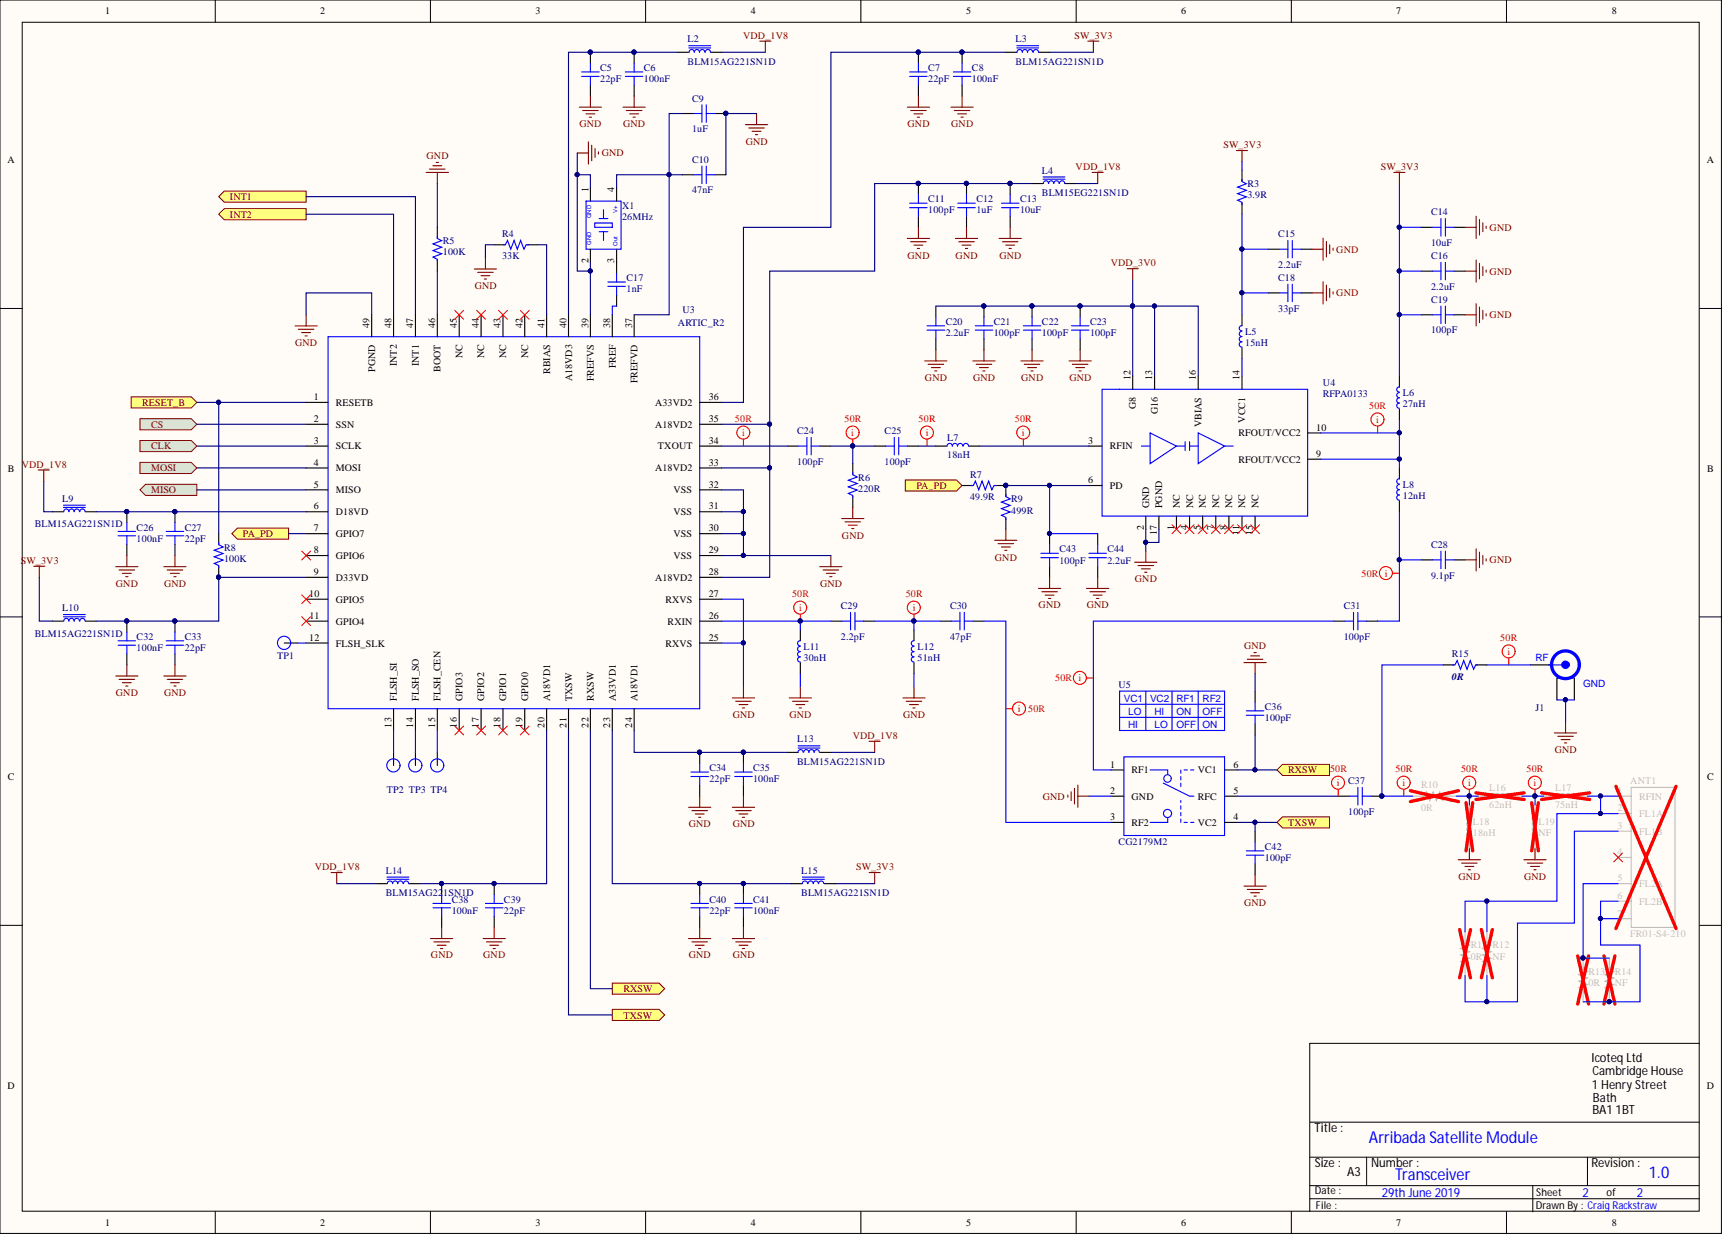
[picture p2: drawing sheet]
<svg xmlns="http://www.w3.org/2000/svg" width="393mm" height="282mm" viewBox="0 0 393 282" stroke-linecap="round" stroke-linejoin="round" font-family="sans-serif">
<defs><g id="words">
<g font-size="3.7" fill="#00f">
<text x="312.5" y="260.9">Arribada Satellite Module</text>
<text x="318.5" y="269.4">Transceiver</text>
<text x="376.4" y="268.9">1.0</text>
</g>
<g font-size="2.9">
<text x="363.3" y="242.4">Icoteq Ltd</text>
<text x="363.6" y="245.4">Cambridge House</text>
<text x="363.4" y="248.4">1 HenryStreet</text>
<text x="363.6" y="251.4">Bath</text>
<text x="363.6" y="254.4">BA1 1BT</text>
<text x="300.1" y="258.4">Title :</text>
<text x="300.2" y="266.4">Size :</text>
<text x="307.5" y="268.4">A3</text>
<text x="313" y="266.4">Number :</text>
<text x="363.3" y="266.4">Revision :</text>
</g>
<g font-size="2.9" fill="#00f">
<text x="315.5" y="273.1">29th June 2019</text>
<text x="361.3" y="273.1">2</text>
<text x="373.7" y="273.1">2</text>
</g>
<g font-size="2.5">
<text x="300.2" y="272.5">Date :</text>
<text x="350.7" y="273">Sheet</text>
<text x="366.8" y="273">of</text>
<text x="300.4" y="276">File :</text>
<text x="350.6" y="276">Drawn By: Craig Rackstraw</text>
</g>
<g font-size="2.3">
<text x="24" y="3.3">1</text>
<text x="73.1" y="3.3">2</text>
<text x="122.2" y="3.3">3</text>
<text x="171.4" y="3.3">4</text>
<text x="220.5" y="3.3">5</text>
<text x="269.6" y="3.3">6</text>
<text x="318.8" y="3.3">7</text>
<text x="368" y="3.3">8</text>
<text x="1.7" y="37.2">A</text>
<text x="389.7" y="37.2">A</text>
<text x="134.3" y="43.9" transform="rotate(-90 134.3 43.9)">1</text>
<text x="140.2" y="43.9" transform="rotate(-90 140.2 43.9)">4</text>
<text x="134.3" y="60" transform="rotate(-90 134.3 60)">2</text>
<text x="140.2" y="60" transform="rotate(-90 140.2 60)">3</text>
<text x="84.4" y="74.8" transform="rotate(-90 84.4 74.8)">49</text>
<text x="89.3" y="74.8" transform="rotate(-90 89.3 74.8)">48</text>
<text x="94.3" y="74.8" transform="rotate(-90 94.3 74.8)">47</text>
<text x="99.3" y="74.8" transform="rotate(-90 99.3 74.8)">46</text>
<text x="104.3" y="74.8" transform="rotate(-90 104.3 74.8)">45</text>
<text x="109.3" y="74.8" transform="rotate(-90 109.3 74.8)">44</text>
<text x="114.3" y="74.8" transform="rotate(-90 114.3 74.8)">43</text>
<text x="119.3" y="74.8" transform="rotate(-90 119.3 74.8)">42</text>
<text x="124.3" y="74.8" transform="rotate(-90 124.3 74.8)">41</text>
<text x="129.3" y="74.8" transform="rotate(-90 129.3 74.8)">40</text>
<text x="134.3" y="74.8" transform="rotate(-90 134.3 74.8)">39</text>
<text x="139.3" y="74.8" transform="rotate(-90 139.3 74.8)">38</text>
<text x="144.3" y="74.8" transform="rotate(-90 144.3 74.8)">37</text>
<text x="90.6" y="83.6" transform="rotate(-90 90.6 83.6)">INT2</text>
<text x="95.6" y="83.6" transform="rotate(-90 95.6 83.6)">INT1</text>
<text x="105.6" y="81.8" transform="rotate(-90 105.6 81.8)">NC</text>
<text x="110.6" y="81.8" transform="rotate(-90 110.6 81.8)">NC</text>
<text x="115.6" y="81.8" transform="rotate(-90 115.6 81.8)">NC</text>
<text x="120.5" y="81.8" transform="rotate(-90 120.5 81.8)">NC</text>
<text x="85.6" y="84.8" transform="rotate(-90 85.6 84.8)">PGND</text>
<text x="100.6" y="84.8" transform="rotate(-90 100.6 84.8)">BOOT</text>
<text x="125.6" y="85.4" transform="rotate(-90 125.6 85.4)">RBIAS</text>
<text x="130.6" y="87" transform="rotate(-90 130.6 87)">A18VD3</text>
<text x="135.6" y="87" transform="rotate(-90 135.6 87)">FREFVS</text>
<text x="140.6" y="84.1" transform="rotate(-90 140.6 84.1)">FREF</text>
<text x="145.6" y="87.4" transform="rotate(-90 145.6 87.4)">FREFVD</text>
<text x="258.1" y="86.8" transform="rotate(-90 258.1 86.8)">12</text>
<text x="263.1" y="86.8" transform="rotate(-90 263.1 86.8)">13</text>
<text x="273" y="86.8" transform="rotate(-90 273 86.8)">16</text>
<text x="283" y="86.8" transform="rotate(-90 283 86.8)">14</text>
<text x="71.7" y="91.3">1</text>
<text x="76.7" y="92.6">RESETB</text>
<text x="149.5" y="92.6">A33VD2</text>
<text x="161.8" y="91.3">36</text>
<text x="259.3" y="93.4" transform="rotate(-90 259.3 93.4)">G8</text>
<text x="264.3" y="94.5" transform="rotate(-90 264.3 94.5)">G16</text>
<text x="71.7" y="96.3">2</text>
<text x="71.7" y="101.3">3</text>
<text x="76.7" y="97.6">SSN</text>
<text x="149.5" y="97.6">A18VD2</text>
<text x="161.8" y="101.3">34</text>
<text x="161.8" y="96.3">35</text>
<text x="248.4" y="101.3">3</text>
<text x="274.3" y="97.5" transform="rotate(-90 274.3 97.5)">VBIAS</text>
<text x="282.8" y="99.6">RFOUT/VCC2</text>
<text x="284.3" y="96.5" transform="rotate(-90 284.3 96.5)">VCC1</text>
<text x="300.5" y="98.4">10</text>
<text x="1.8" y="107.7">B</text>
<text x="71.7" y="106.3">4</text>
<text x="76.7" y="102.6">SCLK</text>
<text x="76.7" y="107.6">MOSI</text>
<text x="149.5" y="107.6">A18VD2</text>
<text x="150.2" y="102.6">TXOUT</text>
<text x="161.8" y="106.3">33</text>
<text x="253.3" y="102.6">RFIN</text>
<text x="282.8" y="105.6">RFOUT/VCC2</text>
<text x="300.5" y="104.4">9</text>
<text x="389.8" y="107.7">B</text>
<text x="71.7" y="111.3">5</text>
<text x="76.7" y="112.6">MISO</text>
<text x="153.8" y="112.6">VSS</text>
<text x="161.8" y="111.3">32</text>
<text x="248.4" y="110.3">6</text>
<text x="253.3" y="111.5">PD</text>
<text x="71.7" y="116.3">6</text>
<text x="76.7" y="117.5">D18VD</text>
<text x="153.8" y="117.5">VSS</text>
<text x="161.8" y="116.3">31</text>
<text x="262.4" y="116" transform="rotate(-90 262.4 116)">GND</text>
<text x="265.3" y="116" transform="rotate(-90 265.3 116)">PGND</text>
<text x="269.3" y="116" transform="rotate(-90 269.3 116)">NC</text>
<text x="272.4" y="116" transform="rotate(-90 272.4 116)">NC</text>
<text x="275.3" y="116" transform="rotate(-90 275.3 116)">NC</text>
<text x="278.4" y="116" transform="rotate(-90 278.4 116)">NC</text>
<text x="281.3" y="116" transform="rotate(-90 281.3 116)">NC</text>
<text x="284.3" y="116" transform="rotate(-90 284.3 116)">NC</text>
<text x="287.3" y="116" transform="rotate(-90 287.3 116)">NC</text>
<text x="71.7" y="121.3">7</text>
<text x="76.7" y="122.5">GPIO7</text>
<text x="153.8" y="122.5">VSS</text>
<text x="161.8" y="121.3">30</text>
<text x="261.1" y="121" transform="rotate(-90 261.1 121)">2</text>
<text x="264.1" y="122.1" transform="rotate(-90 264.1 122.1)">17</text>
<text x="268" y="121" transform="rotate(-90 268 121)">1</text>
<text x="271.1" y="121" transform="rotate(-90 271.1 121)">4</text>
<text x="274" y="121" transform="rotate(-90 274 121)">5</text>
<text x="277.1" y="121" transform="rotate(-90 277.1 121)">7</text>
<text x="280" y="121" transform="rotate(-90 280 121)">8</text>
<text x="283" y="122" transform="rotate(-90 283 122)">11</text>
<text x="286" y="122.1" transform="rotate(-90 286 122.1)">15</text>
<text x="71.7" y="126.3">8</text>
<text x="71.7" y="131.2">9</text>
<text x="76.7" y="127.5">GPIO6</text>
<text x="153.8" y="127.5">VSS</text>
<text x="161.8" y="131.2">28</text>
<text x="161.8" y="126.3">29</text>
<text x="70.6" y="136.3">10</text>
<text x="76.7" y="132.5">D33VD</text>
<text x="76.7" y="137.6">GPIO5</text>
<text x="149.5" y="132.5">A18VD2</text>
<text x="151.9" y="137.6">RXVS</text>
<text x="161.8" y="136.3">27</text>
<text x="70.7" y="141.3">11</text>
<text x="76.7" y="142.6">GPIO4</text>
<text x="152.4" y="142.6">RXIN</text>
<text x="161.8" y="141.3">26</text>
<text x="70.6" y="146.3">12</text>
<text x="76.7" y="147.6">FLSH_SLK</text>
<text x="151.9" y="147.6">RXVS</text>
<text x="161.8" y="146.3">25</text>
<text x="90.6" y="160" transform="rotate(-90 90.6 160)">FLSH_SI</text>
<text x="95.6" y="160" transform="rotate(-90 95.6 160)">FLSH_SO</text>
<text x="100.6" y="160" transform="rotate(-90 100.6 160)">FLSH_CEN</text>
<text x="105.6" y="160" transform="rotate(-90 105.6 160)">GPIO3</text>
<text x="110.6" y="160" transform="rotate(-90 110.6 160)">GPIO2</text>
<text x="115.6" y="160" transform="rotate(-90 115.6 160)">GPIO1</text>
<text x="120.5" y="160" transform="rotate(-90 120.5 160)">GPIO0</text>
<text x="125.6" y="160" transform="rotate(-90 125.6 160)">A18VD1</text>
<text x="130.6" y="160" transform="rotate(-90 130.6 160)">TXSW</text>
<text x="135.6" y="160" transform="rotate(-90 135.6 160)">RXSW</text>
<text x="140.6" y="160" transform="rotate(-90 140.6 160)">A33VD1</text>
<text x="145.6" y="160" transform="rotate(-90 145.6 160)">A18VD1</text>
<text x="89.3" y="166.1" transform="rotate(-90 89.3 166.1)">13</text>
<text x="94.3" y="166.1" transform="rotate(-90 94.3 166.1)">14</text>
<text x="99.3" y="166.1" transform="rotate(-90 99.3 166.1)">15</text>
<text x="104.3" y="166.1" transform="rotate(-90 104.3 166.1)">16</text>
<text x="109.3" y="166.1" transform="rotate(-90 109.3 166.1)">17</text>
<text x="114.3" y="166.1" transform="rotate(-90 114.3 166.1)">18</text>
<text x="119.3" y="166.1" transform="rotate(-90 119.3 166.1)">19</text>
<text x="124.3" y="166.1" transform="rotate(-90 124.3 166.1)">20</text>
<text x="129.3" y="166.1" transform="rotate(-90 129.3 166.1)">21</text>
<text x="134.3" y="166.1" transform="rotate(-90 134.3 166.1)">22</text>
<text x="139.3" y="166.1" transform="rotate(-90 139.3 166.1)">23</text>
<text x="144.3" y="166.1" transform="rotate(-90 144.3 166.1)">24</text>
<text x="1.8" y="178">C</text>
<text x="253.4" y="175.2">1</text>
<text x="258.3" y="176.5">RF1</text>
<text x="273.5" y="176.5">VC1</text>
<text x="281.6" y="175.2">6</text>
<text x="389.8" y="178">C</text>
<text x="253.4" y="181.2">2</text>
<text x="258.3" y="182.5">GND</text>
<text x="273.5" y="182.5">RFC</text>
<text x="281.6" y="181.2">5</text>
<text x="253.4" y="187.2">3</text>
<text x="258.3" y="188.5">RF2</text>
<text x="273.5" y="188.5">VC2</text>
<text x="281.6" y="187.2">4</text>
<text x="1.7" y="248.4">D</text>
<text x="389.7" y="248.4">D</text>
<text x="24" y="279.8">1</text>
<text x="73.1" y="279.8">2</text>
<text x="122.2" y="279.8">3</text>
<text x="171.4" y="279.8">4</text>
<text x="220.5" y="279.8">5</text>
<text x="269.6" y="279.8">6</text>
<text x="318.8" y="279.8">7</text>
<text x="368" y="279.8">8</text>
</g>
<g font-size="2.3" fill="#000080">
<text x="157" y="9.6">L2</text>
<text x="231.9" y="9.6">L3</text>
<text x="137" y="16.2">C5</text>
<text x="147" y="16.2">C6</text>
<text x="157" y="14.7">BLM15AG221SN1D</text>
<text x="211.9" y="16.2">C7</text>
<text x="221.9" y="16.2">C8</text>
<text x="231.9" y="14.7">BLM15AG221SN1D</text>
<text x="137" y="18.8">22pF</text>
<text x="147" y="18.8">100nF</text>
<text x="158" y="23.2">C9</text>
<text x="211.9" y="18.8">22pF</text>
<text x="221.9" y="18.8">100nF</text>
<text x="158" y="30.2">1uF</text>
<text x="158" y="37.1">C10</text>
<text x="237.9" y="39.7">L4</text>
<text x="142" y="47.7">X1</text>
<text x="158" y="44.1">47nF</text>
<text x="211.9" y="46.2">C11</text>
<text x="222.9" y="46.2">C12</text>
<text x="232.9" y="46.2">C13</text>
<text x="237.9" y="44.7">BLM15EG221SN1D</text>
<text x="284.8" y="45.2">3.9R</text>
<text x="284.8" y="42.7">R3</text>
<text x="142" y="50.2">26MHz</text>
<text x="211.9" y="48.7">100pF</text>
<text x="222.9" y="48.7">1uF</text>
<text x="232.9" y="48.7">10uF</text>
<text x="326.7" y="49.1">C14</text>
<text x="101.1" y="58.3">100K</text>
<text x="101.1" y="55.7">R5</text>
<text x="114.6" y="59.2">33K</text>
<text x="114.6" y="54.1">R4</text>
<text x="291.8" y="54.1">C15</text>
<text x="326.7" y="59.1">C16</text>
<text x="326.7" y="56.2">10uF</text>
<text x="143" y="64.2">C17</text>
<text x="291.8" y="61.1">2.2uF</text>
<text x="291.8" y="64.1">C18</text>
<text x="143" y="66.7">1nF</text>
<text x="155.8" y="71.4">U3</text>
<text x="291.8" y="71.1">33pF</text>
<text x="326.7" y="66.1">2.2uF</text>
<text x="326.7" y="69.1">C19</text>
<text x="154.8" y="74.3">ARTIC_R2</text>
<text x="215.9" y="76.7">2.2uF</text>
<text x="215.9" y="74.2">C20</text>
<text x="226.9" y="76.7">100pF</text>
<text x="226.9" y="74.2">C21</text>
<text x="237.9" y="76.7">100pF</text>
<text x="237.9" y="74.2">C22</text>
<text x="248.9" y="76.7">100pF</text>
<text x="248.9" y="74.2">C23</text>
<text x="284.3" y="76.4">L5</text>
<text x="326.7" y="76.1">100pF</text>
<text x="284.3" y="78.9">15nH</text>
<text x="302" y="88.1">U4</text>
<text x="302" y="90.7">RFPA0133</text>
<text x="320.3" y="92.9">27nH</text>
<text x="320.3" y="90.3">L6</text>
<text x="182" y="99.1">C24</text>
<text x="201.9" y="99.1">C25</text>
<text x="216.2" y="100.5">L7</text>
<text x="182" y="106.1">100pF</text>
<text x="201.9" y="106.1">100pF</text>
<text x="216.2" y="104.6">18nH</text>
<text x="195.9" y="112.2">220R</text>
<text x="195.9" y="109.7">R6</text>
<text x="221.5" y="109.1">R7</text>
<text x="320.3" y="113.8">12nH</text>
<text x="320.3" y="111.3">L8</text>
<text x="14.2" y="114.6">L9</text>
<text x="221.5" y="114.1">49.9R</text>
<text x="230.9" y="117.2">499R</text>
<text x="230.9" y="114.7">R9</text>
<text x="7.9" y="120.3">BLM15AG221SN1D</text>
<text x="31.2" y="123.6">100nF</text>
<text x="31.2" y="121.1">C26</text>
<text x="42.2" y="123.6">22pF</text>
<text x="42.2" y="121.1">C27</text>
<text x="51.1" y="125.7">R8</text>
<text x="326.7" y="125.1">C28</text>
<text x="51.1" y="128.2">100K</text>
<text x="241.8" y="128.6">100pF</text>
<text x="241.8" y="126.1">C43</text>
<text x="252.8" y="128.6">2.2uF</text>
<text x="252.8" y="126.1">C44</text>
<text x="326.7" y="132.1">9.1pF</text>
<text x="14.2" y="139.5">L10</text>
<text x="192" y="139">C29</text>
<text x="216.9" y="139">C30</text>
<text x="306.8" y="139">C31</text>
<text x="7.9" y="145.3">BLM15AG221SN1D</text>
<text x="31.2" y="148.6">100nF</text>
<text x="31.2" y="146">C32</text>
<text x="42.2" y="148.6">22pF</text>
<text x="42.2" y="146">C33</text>
<text x="183.4" y="148.2">L11</text>
<text x="192" y="146">2.2pF</text>
<text x="209.5" y="148.2">L12</text>
<text x="216.9" y="146">47pF</text>
<text x="306.8" y="146">100pF</text>
<text x="63.3" y="150.4">TP1</text>
<text x="183.4" y="150.8">30nH</text>
<text x="209.5" y="150.8">51nH</text>
<text x="331.4" y="155.1">0R</text>
<text x="331.4" y="150">R15</text>
<text x="255.4" y="157">U5</text>
<text x="288.8" y="164.6">100pF</text>
<text x="288.8" y="162">C36</text>
<text x="350.5" y="162.3">J1</text>
<text x="182" y="169.5">L13</text>
<text x="162" y="178.5">22pF</text>
<text x="162" y="176">C34</text>
<text x="171.9" y="178.5">100nF</text>
<text x="171.9" y="176">C35</text>
<text x="182" y="174.5">BLM15AG221SN1D</text>
<text x="307.8" y="178.9">C37</text>
<text x="88.3" y="180.9">TP2 TP3 TP4</text>
<text x="307.8" y="186">100pF</text>
<text x="255.4" y="193">CG2179M2</text>
<text x="288.8" y="196.5">100pF</text>
<text x="288.8" y="194">C42</text>
<text x="88.1" y="199.5">L14</text>
<text x="182.9" y="199.5">L15</text>
<text x="88.1" y="204.5">BLM15AG22</text>
<text x="101.2" y="204.5">1SN1D</text>
<text x="103.1" y="208.5">100nF</text>
<text x="103.1" y="206">C38</text>
<text x="115" y="208.5">22pF</text>
<text x="115" y="206">C39</text>
<text x="162" y="208.5">22pF</text>
<text x="162" y="206">C40</text>
<text x="171.9" y="208.5">100nF</text>
<text x="171.9" y="206">C41</text>
<text x="182.9" y="204.5">BLM15AG221SN1D</text>
</g>
<g font-size="2.3" fill="#800000">
<text x="169.7" y="8.9">VDD_1V8</text>
<text x="245.3" y="8.9">SW_3V3</text>
<text x="132.3" y="29">GND</text>
<text x="142.3" y="29">GND</text>
<text x="207.2" y="29">GND</text>
<text x="217.2" y="29">GND</text>
<text x="137.4" y="35.7">GND</text>
<text x="170.2" y="33.1">GND</text>
<text x="279.3" y="33.8">SW_3V3</text>
<text x="97.4" y="36.3">GND</text>
<text x="245.6" y="38.8">VDD_1V8</text>
<text x="315.2" y="38.8">SW_3V3</text>
<text x="52.5" y="45.7">INT1</text>
<text x="52.5" y="49.6">INT2</text>
<text x="340.1" y="52.7">GND</text>
<text x="207.2" y="59">GND</text>
<text x="218.2" y="59">GND</text>
<text x="228.1" y="59">GND</text>
<text x="305.1" y="57.7">GND</text>
<text x="108.4" y="66">GND</text>
<text x="253.6" y="60.8">VDD_3V0</text>
<text x="340.1" y="62.7">GND</text>
<text x="305.1" y="67.7">GND</text>
<text x="340.1" y="72.6">GND</text>
<text x="67.4" y="79">GND</text>
<text x="211.2" y="86.9">GND</text>
<text x="222.1" y="86.9">GND</text>
<text x="233.1" y="86.9">GND</text>
<text x="244.1" y="86.9">GND</text>
<text x="32.5" y="92.6">RESET_B</text>
<text x="34.5" y="97.6">CS</text>
<text x="5" y="106.8">VDD_1V8</text>
<text x="34.5" y="102.6">CLK</text>
<text x="34.5" y="107.6">MOSI</text>
<text x="34.5" y="112.6">MISO</text>
<text x="209.2" y="111.5">PA_PD</text>
<text x="55.5" y="122.5">PA_PD</text>
<text x="192.2" y="123">GND</text>
<text x="4.7" y="128.7">SW_3V3</text>
<text x="227.1" y="127.9">GND</text>
<text x="340.1" y="128.5">GND</text>
<text x="26.5" y="133.9">GND</text>
<text x="37.4" y="133.9">GND</text>
<text x="187.2" y="133.9">GND</text>
<text x="259.1" y="132.9">GND</text>
<text x="237.1" y="138.9">GND</text>
<text x="248.1" y="138.9">GND</text>
<text x="284" y="148.2">GND</text>
<text x="26.5" y="158.9">GND</text>
<text x="37.4" y="158.9">GND</text>
<text x="167.3" y="163.9">GND</text>
<text x="180.2" y="163.9">GND</text>
<text x="206.2" y="163.9">GND</text>
<text x="194.7" y="168.7">VDD_1V8</text>
<text x="354.9" y="171.8">GND</text>
<text x="294.1" y="176.5">RXSW</text>
<text x="238" y="182.5">GND</text>
<text x="157.2" y="188.8">GND</text>
<text x="167.3" y="188.8">GND</text>
<text x="294.1" y="188.5">TXSW</text>
<text x="71.9" y="198.6">VDD_1V8</text>
<text x="195.4" y="198.6">SW_3V3</text>
<text x="333" y="200.8">GND</text>
<text x="347.9" y="200.8">GND</text>
<text x="284" y="206.8">GND</text>
<text x="98.4" y="218.8">GND</text>
<text x="110.3" y="218.8">GND</text>
<text x="157.2" y="218.8">GND</text>
<text x="167.3" y="218.8">GND</text>
<text x="142.3" y="226.5">RXSW</text>
<text x="142.3" y="232.5">TXSW</text>
</g>
<g font-size="2.3" fill="#f00">
<text x="312.6" y="93.3">50R</text>
<text x="167.8" y="96.2">50R</text>
<text x="169.4" y="99.5">i</text>
<text x="192.8" y="96.2">50R</text>
<text x="194.3" y="99.5">i</text>
<text x="209.7" y="96.2">50R</text>
<text x="211.3" y="99.5">i</text>
<text x="231.7" y="96.2">50R</text>
<text x="233.3" y="99.5">i</text>
<text x="314.2" y="96.6">i</text>
<text x="310.8" y="131.6">50R i</text>
<text x="180.8" y="136.2">50R</text>
<text x="206.8" y="136.2">50R</text>
<text x="182.4" y="139.5">i</text>
<text x="208.4" y="139.5">i</text>
<text x="342.5" y="146.2">50R</text>
<text x="344.1" y="149.5">i</text>
<text x="240.9" y="155.5">50R i</text>
<text x="232.4" y="162.5">i</text>
<text x="234.7" y="162.4">50R</text>
<text x="303.6" y="176.1">50R</text>
<text x="305.2" y="179.4">i</text>
<text x="318.6" y="176.1">50R</text>
<text x="320.2" y="179.4">i</text>
<text x="333.6" y="176.1">50R</text>
<text x="335.2" y="179.4">i</text>
<text x="348.5" y="176.1">50R</text>
<text x="350.1" y="179.4">i</text>
</g>
<g font-size="2.3" fill="#00f">
<text x="350.5" y="150.8">RF</text>
<text x="256.5" y="160.2">VC1</text>
<text x="262.5" y="160.2">VC2</text>
<text x="268.6" y="160.2">RF1</text>
<text x="274.6" y="160.2">RF2</text>
<text x="361.4" y="156.8">GND</text>
<text x="257.6" y="163.3">LO</text>
<text x="257.6" y="166.3">HI</text>
<text x="263.6" y="166.3">LO</text>
<text x="263.6" y="163.3">HI</text>
<text x="268.6" y="163.3">ON</text>
<text x="268.6" y="166.3">OFF</text>
<text x="274.6" y="166.3">ON</text>
<text x="274.6" y="163.3">OFF</text>
</g>
<g font-size="2.3" fill="#bfbebc">
<text x="324.4" y="179.9">R10</text>
<text x="372.2" y="178.9">ANT1</text>
<text x="324.4" y="185">0R</text>
<text x="340" y="184.5">62nH</text>
<text x="340" y="180.5">L16</text>
<text x="355" y="184.5">75nH</text>
<text x="355" y="180.5">L17</text>
<text x="369.2" y="181.2">1</text>
<text x="369.2" y="185.2">2</text>
<text x="374.2" y="182.5">RFIN</text>
<text x="336.3" y="190.8">18nH</text>
<text x="336.3" y="188.2">L18</text>
<text x="351.2" y="190.8">NF</text>
<text x="351.2" y="188.2">L19</text>
<text x="369.2" y="189.3">3</text>
<text x="374.2" y="186.5">FL1A</text>
<text x="374.2" y="190.5">FL1B</text>
<text x="369.2" y="195.2">4</text>
<text x="369.2" y="201.2">5</text>
<text x="374.2" y="202.4">FL2A</text>
<text x="369.2" y="205.2">6</text>
<text x="369.2" y="209.2">7</text>
<text x="374.2" y="206.5">FL2B</text>
<text x="372.2" y="213.9">FR01-S4-210</text>
<text x="335.8" y="219">0R</text>
<text x="335.8" y="216.5">R11 R12</text>
<text x="340.7" y="219">NF</text>
<text x="362.6" y="225">0R</text>
<text x="362.6" y="222.5">R13</text>
<text x="368.6" y="225">NF</text>
<text x="368.6" y="222.5">R14</text>
</g>
<g font-size="1.4" fill="#00f">
<text x="135" y="49.8" transform="rotate(-90 135 49.8)">GND</text>
<text x="141" y="48.5" transform="rotate(-90 141 48.5)">V+</text>
<text x="135" y="55.8" transform="rotate(-90 135 55.8)">GND</text>
<text x="141" y="56.1" transform="rotate(-90 141 56.1)">Out</text>
</g>
</g></defs>
<g fill="#fffcf8" stroke="#000" stroke-width=".23">
<path d="M0 0h393v281.5h-393z"/>
<path d="M5.1 5.1h382.8v271.3h-382.8z"/>
</g>
<g fill="none" stroke="#000" stroke-width=".23">
<path d="M49.1 0v5.1M98.3 0v5.1M147.4 0v5.1M196.5 0v5.1M245.7 0v5.1M294.8 0v5.1M343.9 0v5.1M0 70.4h5.1M388 70.4h5.1M0 140.8h5.1M388 140.8h5.1M0 211.2h5.1"/>
<path d="M388 211.2h5.1M388 238.1h-89v17.9M388 256.1h-89v20.4M49.1 276.5v5.1M98.3 276.5v5.1M147.4 276.5v5.1M196.5 276.5v5.1M245.7 276.5v5.1M294.8 276.5v5.1M299 264.1h89M299 270.6h88.9M299 273.6h89"/>
<path d="M312 264.1v6.5M343.9 276.5v5.1M349.9 270.6v6M362.4 264.1v6.5"/>
</g>
<g fill="none" stroke="#00f" stroke-width=".25">
<path d="M74.9 76.8h84.8v85h-84.8zM251.6 88.8h46.9v29h-46.9zM262.6 98.8l6 3-6 4zM273.5 98.8l6.1 3-6.1 4zM260.6 101.8h2M268.6 101.8h2M270.6 100.8v2M271.6 100.8v2M271.6 101.8h1.9M279.6 101.8h1.9M255.6 157.7h24v9h-24zM261.6 157.7v9"/>
<path d="M267.6 157.7v9M273.5 157.7v9M255.6 160.7h24M255.6 163.7h24M256.6 172.7h23v18h-23zM262.6 175.7h4v1M265.6 178.7l6 3h1M266.6 186.7v1h-4"/>
<circle cx="266.5" cy="177.7" r=".86"/>
<circle cx="266.5" cy="185.7" r=".93"/>
</g>
<g fill="none" stroke="#000" stroke-width=".25">
<path d="M84.9 71.8v5M89.8 71.8v5M94.8 71.8v5M99.8 71.8v5M104.8 71.8v5M109.8 71.8v5M114.8 71.8v5M119.8 71.8v5M124.8 71.8v5M129.8 71.8v5M134.8 71.8v5M139.8 71.8v5"/>
<path d="M144.8 71.8v5M69.9 91.8h5M69.9 96.8h5M159.7 91.8h5M159.7 96.8h5M258.6 85.8v3M263.6 85.8v3M273.5 85.8v3M283.5 85.8v3M298.5 98.8h3M69.9 101.8h5M69.9 106.8h5"/>
<path d="M69.9 111.8h5M69.9 116.8h5M159.7 101.8h5M159.7 106.8h5M159.7 111.8h5M159.7 116.8h5M248.6 101.8h3M248.6 110.8h3M261.6 117.8v3M264.6 117.8v3M268.6 117.8v3M271.6 117.8v3"/>
<path d="M274.6 117.8v3M277.6 117.8v3M280.5 117.8v3M283.5 117.8v3M286.5 117.8v3M298.5 104.8h3M69.9 121.8h5M69.9 126.8h5M69.9 131.8h5M69.9 136.8h5M159.7 121.8h5M159.7 126.8h5"/>
<path d="M159.7 131.8h5M159.7 136.8h5M69.9 141.8h5M69.9 146.8h5M159.7 141.8h5M159.7 146.8h5M89.8 161.8v4.9M94.8 161.8v4.9M99.8 161.8v4.9M104.8 161.8v4.9M109.8 161.8v4.9M114.8 161.8v4.9"/>
<path d="M119.8 161.8v4.9M124.8 161.8v4.9M129.8 161.8v4.9M134.8 161.8v4.9M139.8 161.8v4.9M144.8 161.8v4.9M253.6 175.7h3M279.6 175.7h2.9M253.6 181.7h3M253.6 187.7h3M279.6 181.7h2.9M279.6 187.7h2.9"/>
</g>
<path d="M272.6 175.7h-3v4M272.6 187.7h-3v-5" fill="none" stroke="#00f" stroke-width=".25" stroke-dasharray=".8 .8"/>
<path d="M257.3 61.3h2.6M258.6 61.3v2.6" fill="none" stroke="#800000" stroke-width=".25"/>
<g fill="#d9ead3" stroke="#800000" stroke-width=".23">
<path d="M32 95.6h11.7l1.2 1.2-1.2 1.3h-11.7z" fill-rule="evenodd"/>
<path d="M32 100.5h11.7l1.2 1.3-1.2 1.3h-11.7z" fill-rule="evenodd"/>
<path d="M33.2 110.5h11.7v2.6h-11.7l-1.2-1.3z" fill-rule="evenodd"/>
<path d="M32 105.5h11.7l1.2 1.3-1.2 1.3h-11.7z" fill-rule="evenodd"/>
</g>
<g fill="#ffff80" stroke="#800000" stroke-width=".23">
<path d="M29.9 90.6h13.8l1.2 1.2-1.2 1.3h-13.8z" fill-rule="evenodd"/>
<path d="M51.2 43.6h18.7v2.6h-18.7l-1.3-1.3z" fill-rule="evenodd"/>
<path d="M51.2 47.6h18.7v2.6h-18.7l-1.3-1.3z" fill-rule="evenodd"/>
</g>
<g fill="none" stroke="#800000" stroke-width=".25">
<path d="M173.5 9.4h2.5M174.7 9.4v2.5M248.3 9.4h2.6M249.6 9.4v2.5M97.3 39.4h5.1M98.1 38.6h3.5M98.8 37.8h2.1M99.6 37.1h.5M99.8 39.4v2.5M131.8 34.9h2.5M132.2 24.5h5.1M133 25.2h3.6"/>
<path d="M133.8 26h2M134.3 32.4v5.1M134.5 26.7h.5M134.8 21.9v2.6M135.1 33.1v3.6M135.8 33.9v2M136.6 34.7v.5M142.2 24.5h5.1M143 25.2h3.5M143.8 26h2M144.5 26.7h.5M144.8 21.9v2.6"/>
<path d="M170.2 28.4h5.1M170.9 29.2h3.6M171.7 30h2M172.5 30.7h.5M172.7 25.9v2.5M207.1 24.5h5.1M207.9 25.2h3.5M208.7 26h2M209.4 26.7h.5M209.7 21.9v2.6M217.1 24.5h5.1M217.9 25.2h3.5"/>
<path d="M218.6 26h2M219.4 26.7h.5M219.6 21.9v2.6M249.3 39.4h2.6M250.6 39.4v2.5M110.8 58.9v2.5M207.1 54.4h5.1M207.9 55.2h3.5M208.7 55.9h2M209.4 56.7h.5M209.7 51.9v2.5M218.1 54.4h5.1"/>
<path d="M218.9 55.2h3.5M219.6 55.9h2.1M220.4 56.7h.5M220.6 51.9v2.5M228.1 54.4h5M228.8 55.2h3.6M229.6 55.9h2M230.4 56.7h.5M230.6 51.9v2.5M67.4 74.4h5M68.1 75.1h3.6M68.9 75.9h2"/>
<path d="M69.6 76.7h.5M69.9 71.8v2.6M108.3 61.4h5.1M109 62.2h3.6M109.8 62.9h2M110.6 63.7h.5M8.7 107.3h2.6M10 107.3v2.5M7.7 129.2h2.5M9 129.2v2.6M26.4 129.3h5.1M27.2 130.1h3.5"/>
<path d="M27.9 130.9h2.1M28.7 131.6h.5M29 126.8v2.5M37.4 129.3h5.1M38.2 130.1h3.5M38.9 130.9h2.1M39.7 131.6h.5M39.9 126.8v2.5M187.1 129.3h5.1M187.9 130.1h3.6M188.7 130.9h2M189.4 131.6h.5"/>
<path d="M189.7 126.8v2.5M26.4 154.3h5.1M27.2 155.1h3.5M27.9 155.8h2.1M28.7 156.6h.5M29 151.8v2.5M37.4 154.3h5.1M38.2 155.1h3.5M38.9 155.8h2.1M39.7 156.6h.5M39.9 151.8v2.5M198.4 169.2h2.5"/>
<path d="M199.7 169.2v2.5M75.6 199.1h2.5M76.9 199.1v2.6M157.2 184.3h5.1M158 185h3.5M158.7 185.8h2M159.5 186.5h.5M159.7 181.7v2.6M167.2 184.3h5.1M168 185h3.5M168.7 185.8h2M169.5 186.5h.5"/>
<path d="M169.7 181.7v2.6M198.4 199.1h2.5M199.7 199.1v2.6M98.3 214.2h5.1M99.1 215h3.5M99.8 215.7h2M100.6 216.5h.5M100.8 211.7v2.5M110.3 214.2h5.1M111 215h3.6M111.8 215.7h2M112.6 216.5h.5"/>
<path d="M112.8 211.7v2.5M157.2 214.2h5.1M158 215h3.5M158.7 215.7h2M159.5 216.5h.5M159.7 211.7v2.5M167.2 214.2h5.1M168 215h3.5M168.7 215.7h2M169.5 216.5h.5M169.7 211.7v2.5"/>
</g>
<g fill="none" stroke="#000" stroke-width=".25">
<path d="M134.8 11.9v2.5M134.8 19.4v2.5M144.8 11.9v2.5M144.8 19.4v2.5M154.7 11.9h2.6M162.2 11.9h2.5M209.7 11.9v2.5M209.7 19.4v2.5M219.6 11.9v2.5M219.6 19.4v2.5M229.6 11.9h2.5M237.1 11.9h2.5"/>
<path d="M155.8 25.9h2.4M155.8 39.9h2.4M163.2 25.9h2.5M163.2 39.9h2.5M99.8 51.9v2.5M99.8 59.4v2.5M112.8 55.9h2.5M120.3 55.9h2.5M134.8 42.9v3M134.8 56.9v3M140.8 42.9v3M140.8 56.9v3"/>
<path d="M209.7 41.9v2.5M209.7 49.4v2.5M220.6 41.9v2.5M220.6 49.4v2.5M230.6 41.9v2.5M230.6 49.4v2.5M235.6 41.9h2.5M243.1 41.9h2.5M12 116.8h2.5M19.5 116.8h2.5M29 116.8v2.5M39.9 116.8v2.5"/>
<path d="M29 124.3v2.5M39.9 124.3v2.5M49.9 121.8v2.5M49.9 129.3v2.5M12 141.8h2.5M19.5 141.8h2.5M29 141.8v2.5M29 149.2v2.6M39.9 141.8v2.5M39.9 149.2v2.6M159.7 171.7v2.5M159.7 179.2v2.5"/>
<path d="M169.7 171.7v2.5M169.7 179.2v2.5M179.7 171.7h2.5M187.2 171.7h2.5M85.9 201.7h2.5M93.3 201.7h2.6M100.8 201.7v2.5M100.8 209.2v2.5M112.8 201.7v2.5M112.8 209.2v2.5M159.7 201.7v2.5M159.7 209.2v2.5"/>
<path d="M169.7 201.7v2.5M169.7 209.2v2.5M180.7 201.7h2.5M188.2 201.7h2.5"/>
</g>
<g fill="#000080" stroke="#000080" stroke-width=".23">
<circle cx="49.9" cy="131.7" r=".47"/>
<circle cx="28.9" cy="116.8" r=".47"/>
<circle cx="28.9" cy="141.7" r=".47"/>
<circle cx="100.8" cy="201.6" r=".47"/>
<circle cx="169.7" cy="201.6" r=".47"/>
<circle cx="169.7" cy="171.7" r=".47"/>
<circle cx="219.6" cy="11.9" r=".47"/>
<circle cx="144.7" cy="11.9" r=".47"/>
<circle cx="134.7" cy="11.9" r=".47"/>
<circle cx="39.9" cy="116.8" r=".47"/>
<circle cx="39.9" cy="141.7" r=".47"/>
<circle cx="159.7" cy="201.6" r=".47"/>
<circle cx="159.7" cy="171.7" r=".47"/>
<circle cx="209.6" cy="11.9" r=".47"/>
<circle cx="209.6" cy="41.9" r=".47"/>
<circle cx="220.6" cy="41.9" r=".47"/>
<circle cx="230.6" cy="41.9" r=".47"/>
<circle cx="165.7" cy="25.9" r=".47"/>
</g>
<g fill="none" stroke="#00f" stroke-width=".25">
<path d="M132.8 17.4h4M132.8 16.4h4M134.8 14.4v2M134.8 17.4v2M142.8 17.4h4M142.8 16.4h4M144.8 14.4v2M144.8 17.4v2M157.3 10.9h4.9M157.3 10.4h4.9M160.9 11.9a.6 .6 0 0 0-.6-.6 .6 .6 0 0 0-.6 .6 .6 .6 0 0 0-.6-.6 .6 .6 0 0 0-.6 .6 .6 .6 0 0 0-.6-.6 .6 .6 0 0 0-.6 .6M162.2 11.9a.6 .6 0 0 0-.6-.6 .6 .6 0 0 0-.6 .6"/>
<path d="M207.7 17.4h3.9M207.7 16.4h3.9M209.7 14.4v2M209.7 17.4v2M217.7 17.4h3.9M217.7 16.4h3.9M219.6 14.4v2M219.6 17.4v2M232.1 10.9h5M232.1 10.4h5M233.4 11.9a.6 .6 0 0 0-.6-.6 .6 .6 0 0 0-.6 .6M235.8 11.9a.58 .58 0 0 0-.6-.6 .58 .58 0 0 0-.6 .6 .6 .6 0 0 0-.6-.6 .6 .6 0 0 0-.6 .6"/>
<path d="M237.1 11.9a.6 .6 0 0 0-.6-.6 .6 .6 0 0 0-.6 .6M158.2 25.9h2M158.2 39.9h2M160.2 23.9v4M160.2 37.9v4M161.2 23.9v4M161.2 37.9v4M161.2 25.9h2M161.2 39.9h2M99.8 53.9v.5l1 .5-2 .8 2 .7-2 .8 2 .7-2 .8 1 .5v.5M114.9 55.9h.5l.5-1 .7 2 .8-2 .7 2 .8-2 .7 2 .5-1h.5M133.8 45.9h8v11h-8z"/>
<path d="M135.8 50.9h4v1h-4zM136.8 49.9h2M136.8 52.9h2M137.8 47.9v2M137.8 52.9v2M207.7 47.4h3.9M207.7 46.4h3.9M209.7 44.4v2M209.7 47.4v2M218.6 47.4h4.1M218.6 46.4h4.1M220.6 44.4v2"/>
<path d="M220.6 47.4v2M228.6 47.4h4M228.6 46.4h4M230.6 44.4v2M230.6 47.4v2M238.1 40.9h5M238.1 40.4h5M241.8 41.9a.6 .6 0 0 0-.6-.6 .6 .6 0 0 0-.6 .6 .6 .6 0 0 0-.6-.6 .6 .6 0 0 0-.6 .6 .6 .6 0 0 0-.6-.6 .6 .6 0 0 0-.6 .6M243.1 41.9a.6 .6 0 0 0-.6-.6 .6 .6 0 0 0-.6 .6M14.5 115.8h5M14.5 115.3h5M15.7 116.8a.58 .58 0 0 0-.6-.6 .58 .58 0 0 0-.5 .6"/>
<path d="M16.9 116.8a.58 .58 0 0 0-.6-.6 .58 .58 0 0 0-.6 .6M18.1 116.8a.6 .6 0 0 0-.6-.6 .6 .6 0 0 0-.6 .6M19.4 116.8a.6 .6 0 0 0-.6-.6 .6 .6 0 0 0-.6 .6M29 119.3v2M39.9 119.3v2M27 122.3h3.9M27 121.3h3.9M29 122.3v2M37.9 122.3h4M37.9 121.3h4M39.9 122.3v2M49.9 123.8v.5l1 .5-2 .8 2 .7-2 .8 2 .7-2 .8 1 .5v.5"/>
<path d="M14.5 140.8h5M14.5 140.3h5M15.7 141.7a.58 .58 0 0 0-.6-.6 .58 .58 0 0 0-.5 .7M16.9 141.7a.58 .58 0 0 0-.6-.6 .58 .58 0 0 0-.6 .7M18.1 141.7a.6 .6 0 0 0-.6-.6 .6 .6 0 0 0-.6 .7M19.4 141.7a.6 .6 0 0 0-.6-.6 .6 .6 0 0 0-.6 .7M27 147.3h3.9M27 146.3h3.9M29 144.3v2M29 147.3v1.9M37.9 147.3h4M37.9 146.3h4"/>
<path d="M39.9 144.3v2M39.9 147.3v1.9M157.7 177.2h4M157.7 176.2h4M159.7 174.2v2M159.7 177.2v2M167.7 177.2h4M167.7 176.2h4M169.7 174.2v2M169.7 177.2v2M182.2 171.7a.58 .58 0 0 1 .6-.6 .58 .58 0 0 1 .5 .6M182.2 170.7h5"/>
<path d="M182.2 170.2h5M183.5 171.7a.6 .6 0 0 1 .6-.6 .6 .6 0 0 1 .6 .6M184.7 171.7a.6 .6 0 0 1 .6-.6 .6 .6 0 0 1 .6 .6M185.9 171.7a.58 .58 0 0 1 .6-.6 .58 .58 0 0 1 .5 .6M88.4 200.7h4.9M88.4 200.2h4.9M92 201.7a.6 .6 0 0 0-.6-.6 .6 .6 0 0 0-.6 .6 .6 .6 0 0 0-.6-.6 .6 .6 0 0 0-.6 .6 .6 .6 0 0 0-.6-.6 .6 .6 0 0 0-.6 .6M93.3 201.7a.58 .58 0 0 0-.6-.6 .58 .58 0 0 0-.6 .6M98.8 207.2h4M98.8 206.2h4M100.8 204.2v2M100.8 207.2v2"/>
<path d="M110.8 207.2h4M110.8 206.2h4M112.8 204.2v2M112.8 207.2v2M157.7 207.2h4M157.7 206.2h4M159.7 204.2v2M159.7 207.2v2M167.7 207.2h4M167.7 206.2h4M169.7 204.2v2M169.7 207.2v2"/>
<path d="M183.2 200.7h5M183.2 200.2h5M184.4 201.7a.6 .6 0 0 0-.6-.6 .6 .6 0 0 0-.6 .6M188.1 201.7a.61 .61 0 0 0-.6-.6 .61 .61 0 0 0-.7 .6 .58 .58 0 0 0-.5-.6 .58 .58 0 0 0-.6 .6 .61 .61 0 0 0-.6-.6 .61 .61 0 0 0-.6 .6"/>
</g>
<g fill="none" stroke="#f00" stroke-width=".23">
<path d="M103.8 70.8l2 2.1M105.8 70.8l-2 2.1M108.8 70.8l2 2.1M110.8 70.8l-2 2.1M113.8 70.8l2 2.1M115.8 70.8l-2 2.1M118.8 70.8l2 2.1M120.8 70.8l-2 2.1M68.9 125.8l2 2M68.9 135.8l2 2M70.9 125.8l-2 2M70.9 135.8l-2 2"/>
<path d="M68.9 140.7l2 2.1M70.9 140.7l-2 2.1M103.8 165.7l2 2M105.8 165.7l-2 2M108.8 165.7l2 2M110.8 165.7l-2 2M113.8 165.7l2 2M115.8 165.7l-2 2M118.8 165.7l2 2M120.8 165.7l-2 2"/>
</g>
<g fill="#ffff80" stroke="#800000" stroke-width=".23">
<path d="M139.8 230.4h10.7l1.2 1.2-1.2 1.3h-10.7z" fill-rule="evenodd"/>
<path d="M139.8 224.4h10.7l1.2 1.3-1.2 1.2h-10.7z" fill-rule="evenodd"/>
<path d="M292.8 186.4h10.7v2.6h-10.7l-1.3-1.3z" fill-rule="evenodd"/>
<path d="M292.8 174.5h10.7v2.5h-10.7l-1.3-1.3z" fill-rule="evenodd"/>
</g>
<g fill="none" stroke="#000" stroke-width=".25">
<path d="M213.6 69.9v2.5M213.6 77.4v2.4M224.6 69.9v2.5M224.6 77.4v2.4M235.6 69.9v2.5M235.6 77.4v2.4M246.6 69.9v2.5M246.6 77.4v2.4M179.7 101.8h2.5M187.2 101.8h2.5M194.7 105.8v2.5M194.7 113.3v2.5"/>
<path d="M199.7 101.8h2.5M207.2 101.8h2.5M213.6 101.8h2.6M219.6 110.8h2.5M221.1 101.8h2.5M227.1 110.8h2.5v2.5M229.6 118.3v2.5M286.5 157.7v2.6M286.5 165.2v2.5M286.5 189.7v2.5M286.5 197.2v2.5M305.5 181.7h2.5"/>
<path d="M313 181.7h2.5"/>
</g>
<g fill="none" stroke="#00f" stroke-width=".25">
<path d="M211.6 75.4h4.1M211.6 74.4h4.1M213.6 72.4v2M213.6 75.4v2M222.7 75.4h3.9M222.7 74.4h3.9M224.6 72.4v2M224.6 75.4v2M233.6 75.4h4M233.6 74.4h4M235.6 72.4v2M235.6 75.4v2"/>
<path d="M244.6 75.4h4M244.6 74.4h4M246.6 72.4v2M246.6 75.4v2M184.2 99.8v4M185.2 99.8v4M204.2 99.8v4M205.2 99.8v4M182.2 101.8h2M185.2 101.8h2M194.7 107.9v.5l1 .5-2 .7 2 .8-2 .7 2 .8-2 .7 1 .5v.5M202.2 101.8h2"/>
<path d="M205.2 101.8h2M217.4 101.8a.6 .6 0 0 0-.6-.6 .6 .6 0 0 0-.6 .6M218.6 101.8a.58 .58 0 0 0-.6-.6 .58 .58 0 0 0-.6 .6M219.8 101.8a.58 .58 0 0 0-.6-.6 .58 .58 0 0 0-.6 .6M221.1 101.8a.6 .6 0 0 0-.6-.6 .6 .6 0 0 0-.6 .6M221.7 110.8h.5l.5-1 .7 2 .8-2 .7 2 .8-2 .7 2 .5-1h.5M229.6 112.8v.6l1 .5-2 .7 2 .8-2 .7 2 .8-2 .7 1 .5v.5M284.5 163.2h4M284.5 162.2h4M286.5 160.3v1.9M286.5 163.2v2M310 179.7v4"/>
<path d="M311 179.7v4M284.5 195.2h4M284.5 194.2h4M286.5 192.2v2M286.5 195.2v2M308 181.7h2M311 181.7h2"/>
</g>
<g fill="none" stroke="#800000" stroke-width=".25">
<path d="M213.6 79.8v2.6M224.6 79.8v2.6M235.6 79.8v2.6M246.6 79.8v2.6M211.1 82.4h5.1M211.9 83.1h3.5M212.6 83.9h2.1M213.4 84.7h.5M222.1 82.4h5.1M222.9 83.1h3.5M223.6 83.9h2M224.4 84.7h.5"/>
<path d="M233.1 82.4h5M233.8 83.1h3.6M234.6 83.9h2M235.4 84.7h.5M244.1 82.4h5M244.8 83.1h3.6M245.6 83.9h2M246.3 84.7h.5M192.1 118.3h5.1M192.9 119.1h3.6M193.7 119.9h2M194.7 115.8v2.5"/>
<path d="M194.4 120.6h.5M227.1 123.3h5.1M227.8 124.1h3.6M228.6 124.8h2M229.4 125.6h.5M229.6 120.8v2.5M259 128.3h5.1M259.8 129.1h3.6M260.6 129.8h2M261.3 130.6h.5M261.6 125.8v2.5M284 151.2h5.1"/>
<path d="M284.8 150.5h3.5M285.5 149.7h2M286.3 148.9h.5M286.5 151.2v2.6M286.5 199.7v2.5M284 202.2h5.1M284.8 203h3.5M285.5 203.8h2M286.3 204.5h.5"/>
</g>
<g fill="#000080" stroke="#000080" stroke-width=".23">
<circle cx="246.6" cy="69.8" r=".47"/>
<circle cx="235.6" cy="69.8" r=".47"/>
<circle cx="224.6" cy="69.8" r=".47"/>
<circle cx="315.5" cy="181.7" r=".47"/>
<circle cx="229.6" cy="110.8" r=".47"/>
</g>
<g fill="none" stroke="#f00" stroke-width=".23">
<path d="M267.6 119.8l2 2M269.6 119.8l-2 2M270.6 119.8l2 2M272.6 119.8l-2 2M273.5 119.8l2.1 2M275.6 119.8l-2.1 2M276.5 119.8l2.1 2M278.6 119.8l-2.1 2M279.5 119.8l2.1 2M281.6 119.8l-2.1 2M282.5 119.8l2.1 2M284.6 119.8l-2.1 2"/>
<path d="M285.5 119.8l2 2M287.5 119.8l-2 2"/>
</g>
<g fill="#ffff80" stroke="#800000" stroke-width=".23">
<path d="M206.7 109.5h11.7l1.2 1.3-1.2 1.3h-11.7z" fill-rule="evenodd"/>
<path d="M54.2 120.5h11.7v2.6h-11.7l-1.3-1.3z" fill-rule="evenodd"/>
</g>
<g fill="none" stroke="#000" stroke-width=".25">
<path d="M283.5 38.9v2.5M140.8 59.9v2.5M283.5 46.4v2.5M289.5 56.9h2.5M297 56.9h2.5M324.5 51.9h2.5M332 51.9h2.5M140.8 67.4v2.5M283.5 71.8v2.6M283.5 79.4v2.4M289.5 66.9h2.5M297 66.9h2.5"/>
<path d="M324.5 61.9h2.5M324.5 71.8h2.5M332 61.9h2.5M332 71.8h2.5M319.5 85.8v2.5M319.5 93.3v2.5M319.5 106.8v2.5M319.5 114.3v2.5M239.6 121.8v2.5M239.6 129.3v2.5M250.6 121.8v2.5M250.6 129.3v2.5"/>
<path d="M324.5 127.8h2.5M332 127.8h2.5M64.9 146.8h3M182.7 143.8v2.5M182.7 151.3v2.5M189.7 141.8h2.5M197.2 141.8h2.5M208.7 143.8v2.5M208.7 151.3v2.5M214.7 141.8h2.4M222.1 141.8h2.5M304.5 141.8h2.5"/>
<path d="M312 141.8h2.5M329.5 151.8h2.5M336.9 151.8h2.6M349.4 151.8h5M355.4 154.8v4.9M359.4 154.8v4.9M89.8 171.7v3M94.8 171.7v3M99.8 171.7v3"/>
</g>
<g fill="none" stroke="#00f" stroke-width=".25">
<path d="M283.5 36.9v2M283.5 41v.4l1 .5-2 .8 2 .7-2 .8 2 .7-2 .8 1 .5v.5M283.5 48.9v8M289.5 56.9h-6v10M292 56.9h2M294 54.9v4M295 54.9v4M295 56.9h2M319.5 41.9v43.9M319.5 51.9h5M327 51.9h2M329 49.9v4"/>
<path d="M329 59.9v4M330 49.9v4M330 59.9v4M330 51.9h2M138.8 65.4h4M138.8 64.4h4M140.8 69.9h-1v1.9M140.8 62.4v2M140.8 65.4v2M283.5 74.3a.58 .58 0 0 0-.6 .6 .58 .58 0 0 0 .6 .6M283.5 75.6a.6 .6 0 0 0-.6 .6 .6 .6 0 0 0 .6 .6 .6 .6 0 0 0-.6 .6 .6 .6 0 0 0 .6 .6 .6 .6 0 0 0-.6 .6 .6 .6 0 0 0 .6 .6M289.5 66.9h-6v4.9"/>
<path d="M292 66.9h2M294 64.9v4M295 64.9v4M295 66.9h2M319.5 61.9h5M319.5 71.8h5M327 61.9h2M327 71.8h2M329 69.9v4M330 69.9v4M330 61.9h2M330 71.8h2"/>
<path d="M283.5 81.8v4M319.5 88.3a.58 .58 0 0 0-.6 .6 .58 .58 0 0 0 .6 .6M319.5 90.8a.6 .6 0 0 0-.6 .6 .6 .6 0 0 0 .6 .6 .6 .6 0 0 0-.6 .6 .6 .6 0 0 0 .6 .6M319.5 89.6a.58 .58 0 0 0-.6 .6 .58 .58 0 0 0 .6 .6M319.5 95.8v3h-18M319.5 98.8v6M239.6 110.8v11h11M301.5 104.8h18v2M319.5 109.3a.6 .6 0 0 0-.6 .6 .6 .6 0 0 0 .6 .6M319.5 111.8a.6 .6 0 0 0-.6 .6 .6 .6 0 0 0 .6 .6 .6 .6 0 0 0-.6 .6 .6 .6 0 0 0 .6 .6M319.5 110.6a.58 .58 0 0 0-.6 .6 .58 .58 0 0 0 .6 .6M319.5 116.8v11h5"/>
<path d="M164.7 136.8h5v20M194.2 139.8v4M195.2 139.8v4M219.2 139.8v4M220.1 139.8v4M237.6 127.3h4M237.6 126.3h4M239.6 124.3v2M239.6 127.3v2M248.6 127.3h4M248.6 126.3h4M250.6 124.3v2"/>
<path d="M250.6 127.3v2M309 139.8v4M310 139.8v4M319.5 127.8v14h-5M327 127.8h2M329 125.8v4M330 125.8v4M330 127.8h2M67.9 146.8h2M164.7 141.8h18M164.7 146.8h5M182.7 146.2a.6 .6 0 0 0-.6 .6 .6 .6 0 0 0 .6 .6"/>
<path d="M182.7 147.5a.61 .61 0 0 0-.6 .6 .61 .61 0 0 0 .6 .6 .58 .58 0 0 0-.6 .6 .58 .58 0 0 0 .6 .6 .6 .6 0 0 0-.6 .6 .6 .6 0 0 0 .6 .6M182.7 153.8v3M189.7 141.8h-7v2M192.2 141.8h2M195.2 141.8h2M199.7 141.8h15M208.7 146.2a.6 .6 0 0 0-.7 .6 .6 .6 0 0 0 .6 .6M208.7 147.5a.61 .61 0 0 0-.7 .6 .61 .61 0 0 0 .7 .6 .58 .58 0 0 0-.7 .6 .58 .58 0 0 0 .6 .6 .6 .6 0 0 0-.6 .6 .6 .6 0 0 0 .6 .6M208.7 141.8v2M208.7 153.8v3M217.1 141.8h2.1M220.1 141.8h2"/>
<path d="M224.6 141.8h5v45.9h24M304.5 141.8h-54.9v33.9h4M307 141.8h2M310 141.8h2M329.5 151.8h-14v29.9h7M331.7 151.8h.5l.5-1 .7 1.9 .8-1.9 .7 1.9 .8-1.9 .7 1.9 .5-.9h.5M339.5 151.8h9.9M353.4 151.8h4M355.4 159.7h4M355.4 154.8h4M357.4 159.7v5M89.8 166.7v5"/>
<path d="M94.8 166.7v5M99.8 166.7v5M248.6 181.7h5M332.5 181.7h5M335.4 181.7v2M347.4 181.7h5M350.4 181.7v2M362.4 181.7h7M365.4 181.7v4h4M365.4 185.7h-10v20h-20.9v7M369.4 189.7h-10v21h-13v17.9h-11.9v-5.9M339.5 205.7v7"/>
<path d="M365.4 209.7v6h9v12.9h-13M369.4 205.7h-4v4h4M369.4 201.7h-8v17h6M339.5 222.7v5.9"/>
<circle cx="64.9" cy="146.7" r="1.51"/>
<circle cx="89.8" cy="174.7" r="1.5"/>
<circle cx="94.8" cy="174.7" r="1.5"/>
<circle cx="99.8" cy="174.7" r="1.5"/>
</g>
<g fill="none" stroke="#800000" stroke-width=".25">
<path d="M282.3 34.4h2.5M283.5 34.4v2.5M318.2 39.4h2.5M319.5 39.4v2.5M299.5 56.9h2.5M302 54.3v5.1M302.8 55.1v3.6M303.6 55.9v2M304.3 56.6v.5M334.5 51.9h2.5M337 49.3v5.1M337 59.3v5.1"/>
<path d="M337.8 50.1v3.6M338.5 50.9v2M339.3 51.6v.5M299.5 66.9h2.5M302 64.3v5.1M302.8 65.1v3.5M303.6 65.8v2.1M304.3 66.6v.5M334.5 61.9h2.5M334.5 71.8h2.5M337 69.3v5.1M337.8 60.1v3.6"/>
<path d="M337.8 70.1v3.5M338.5 60.9v2M338.5 70.8v2.1M339.3 61.6v.5M339.3 71.6v.5M237.1 134.3h5.1M237.8 135.1h3.6M238.6 135.8h2M239.4 136.6h.5M239.6 131.8v2.5M248.1 134.3h5M248.8 135.1h3.6"/>
<path d="M249.6 135.8h2M250.3 136.6h.5M250.6 131.8v2.5M334.5 127.8h2.5M337 125.2v5.1M337.8 126v3.6M338.5 126.8v2M339.3 127.5v.5M167.2 159.3h5.1M169.7 156.8v2.5M180.2 159.3h5M182.7 156.8v2.5"/>
<path d="M206.1 159.3h5.1M208.7 156.8v2.5M168 160.1h3.5M168.7 160.8h2M169.5 161.6h.5M180.9 160.1h3.6M181.7 160.8h2M182.5 161.6h.5M206.9 160.1h3.5M207.6 160.8h2.1M208.4 161.6h.5M245.3 179.9v3.6"/>
<path d="M246.1 179.2v5.1M354.9 167.3h5M355.6 168h3.6M356.4 168.8h2M357.2 169.6h.5M357.4 164.7v2.6M243.8 181.5v.5M244.5 180.7v2M246.1 181.7h2.5M332.9 196.2h5.1M333.7 197h3.5M334.4 197.7h2.1"/>
<path d="M335.2 198.5h.5M335.4 193.7v2.5M347.9 196.2h5.1M348.7 197h3.5M349.4 197.7h2M350.2 198.5h.5M350.4 193.7v2.5"/>
</g>
<circle cx="357.4" cy="151.7" r=".32" fill="none" stroke="#00f" stroke-width="1.3"/>
<circle cx="357.4" cy="151.7" r="3.2" fill="none" stroke="#00f" stroke-width=".76"/>
<g fill="none" stroke="#f00" stroke-width=".25">
<path d="M314.5 97.3v1.5M169.7 100.3v1.5M194.7 100.3v1.5M211.6 100.3v1.5M233.6 100.3v1.5M317.9 130.8h1.6M182.7 140.2v1.6M208.7 140.2v1.6M248.1 154.8h1.5M344.4 150.2v1.6M229.6 161.8h1.5M305.5 180.2v1.5"/>
<path d="M320.5 180.2v1.5M335.4 180.2v1.5M350.4 180.2v1.5"/>
<circle cx="169.7" cy="98.7" r="1.48"/>
<circle cx="194.6" cy="98.7" r="1.48"/>
<circle cx="211.6" cy="98.7" r="1.48"/>
<circle cx="233.6" cy="98.7" r="1.48"/>
<circle cx="314.5" cy="95.7" r="1.48"/>
<circle cx="182.7" cy="138.7" r="1.48"/>
<circle cx="208.6" cy="138.7" r="1.48"/>
<circle cx="316.4" cy="130.8" r="1.48"/>
<circle cx="246.5" cy="154.7" r="1.48"/>
<circle cx="344.4" cy="148.7" r="1.48"/>
<circle cx="232.6" cy="161.7" r="1.48"/>
<circle cx="305.5" cy="178.6" r="1.48"/>
<circle cx="320.4" cy="178.6" r="1.48"/>
<circle cx="335.4" cy="178.6" r="1.48"/>
<circle cx="350.4" cy="178.6" r="1.48"/>
</g>
<g fill="#000080" stroke="#000080" stroke-width=".23">
<circle cx="194.6" cy="101.8" r=".47"/>
<circle cx="208.6" cy="141.7" r=".47"/>
<circle cx="182.7" cy="141.7" r=".47"/>
<circle cx="361.4" cy="218.6" r=".47"/>
<circle cx="367.4" cy="228.6" r=".47"/>
<circle cx="335.4" cy="181.7" r=".47"/>
<circle cx="350.4" cy="181.7" r=".47"/>
<circle cx="169.7" cy="126.8" r=".47"/>
<circle cx="169.7" cy="116.8" r=".47"/>
<circle cx="169.7" cy="121.8" r=".47"/>
<circle cx="112.8" cy="201.6" r=".47"/>
<circle cx="100.8" cy="201.6" r=".47"/>
<circle cx="159.7" cy="171.7" r=".47"/>
<circle cx="169.7" cy="171.7" r=".47"/>
<circle cx="159.7" cy="201.6" r=".47"/>
<circle cx="169.7" cy="201.6" r=".47"/>
<circle cx="28.9" cy="116.8" r=".47"/>
<circle cx="39.9" cy="116.8" r=".47"/>
<circle cx="28.9" cy="141.7" r=".47"/>
<circle cx="39.9" cy="141.7" r=".47"/>
<circle cx="49.9" cy="131.7" r=".47"/>
<circle cx="175.7" cy="96.8" r=".47"/>
<circle cx="175.7" cy="106.8" r=".47"/>
<circle cx="144.7" cy="11.9" r=".47"/>
<circle cx="134.7" cy="11.9" r=".47"/>
<circle cx="134.7" cy="61.8" r=".47"/>
<circle cx="152.7" cy="39.8" r=".47"/>
<circle cx="131.8" cy="39.8" r=".47"/>
<circle cx="165.7" cy="25.9" r=".47"/>
<circle cx="286.5" cy="175.7" r=".47"/>
<circle cx="286.5" cy="187.7" r=".47"/>
<circle cx="258.5" cy="69.8" r=".47"/>
<circle cx="246.6" cy="69.8" r=".47"/>
<circle cx="235.6" cy="69.8" r=".47"/>
<circle cx="224.6" cy="69.8" r=".47"/>
<circle cx="263.5" cy="69.8" r=".47"/>
<circle cx="261.5" cy="123.8" r=".47"/>
<circle cx="219.6" cy="11.9" r=".47"/>
<circle cx="209.6" cy="11.9" r=".47"/>
<circle cx="209.6" cy="41.9" r=".47"/>
<circle cx="220.6" cy="41.9" r=".47"/>
<circle cx="230.6" cy="41.9" r=".47"/>
<circle cx="229.6" cy="110.8" r=".47"/>
<circle cx="283.5" cy="66.8" r=".47"/>
<circle cx="283.5" cy="56.8" r=".47"/>
<circle cx="319.4" cy="98.8" r=".47"/>
<circle cx="319.4" cy="71.8" r=".47"/>
<circle cx="319.4" cy="61.8" r=".47"/>
<circle cx="319.4" cy="51.8" r=".47"/>
<circle cx="319.4" cy="104.8" r=".47"/>
<circle cx="319.4" cy="127.7" r=".47"/>
<circle cx="169.7" cy="146.7" r=".47"/>
<circle cx="357.4" cy="159.7" r=".47"/>
<circle cx="239.6" cy="110.8" r=".47"/>
<circle cx="239.6" cy="121.8" r=".47"/>
<circle cx="49.9" cy="91.8" r=".47"/>
<circle cx="315.5" cy="181.7" r=".47"/>
<circle cx="365.4" cy="181.7" r=".47"/>
<circle cx="365.4" cy="185.7" r=".47"/>
<circle cx="365.4" cy="209.6" r=".47"/>
<circle cx="339.4" cy="205.7" r=".47"/>
<circle cx="339.4" cy="228.6" r=".47"/>
</g>
<g fill="none" stroke="#bfbebc" stroke-width=".25">
<path d="M372.4 179.7h10v32h-10zM322.5 181.7h2.5M324.7 181.7h.5l.5-1 .7 2 .8-2 .7 2 .8-2 .7 2 .5-1h.5M330 181.7h2.5M335.4 186.2a.6 .6 0 0 0-.6 .6 .6 .6 0 0 0 .6 .6M335.4 188.7a.6 .6 0 0 0-.6 .6 .6 .6 0 0 0 .6 .6M335.4 187.5a.6 .6 0 0 0-.6 .6 .6 .6 0 0 0 .6 .6M335.4 189.9a.58 .58 0 0 0-.6 .6 .58 .58 0 0 0 .6 .6M335.4 183.7v2.5M335.4 191.2v2.5M337.5 181.7h2.5M341.2 181.7a.6 .6 0 0 0-.6-.6 .6 .6 0 0 0-.6 .6"/>
<path d="M342.4 181.7a.58 .58 0 0 0-.6-.6 .58 .58 0 0 0-.6 .6M343.6 181.7a.58 .58 0 0 0-.6-.6 .58 .58 0 0 0-.6 .6M344.9 181.7a.6 .6 0 0 0-.6-.6 .6 .6 0 0 0-.6 .6M344.9 181.7h2.5M350.4 186.2a.6 .6 0 0 0-.6 .6 .6 .6 0 0 0 .6 .6M350.4 187.5a.6 .6 0 0 0-.6 .6 .6 .6 0 0 0 .6 .6 .6 .6 0 0 0-.6 .6 .6 .6 0 0 0 .6 .6 .6 .6 0 0 0-.6 .6 .6 .6 0 0 0 .6 .6M350.4 183.7v2.5M350.4 191.2v2.5M352.4 181.7h2.5M356.2 181.7a.58 .58 0 0 0-.6-.6 .58 .58 0 0 0-.6 .6M357.4 181.7a.6 .6 0 0 0-.6-.6 .6 .6 0 0 0-.6 .6M358.6 181.7a.6 .6 0 0 0-.6-.6 .6 .6 0 0 0-.6 .6"/>
<path d="M359.9 181.7a.6 .6 0 0 0-.6-.6 .6 .6 0 0 0-.6 .6M359.9 181.7h2.5M369.4 181.7h3M369.4 185.7h3M369.4 189.7h3M369.4 195.7h3M334.5 214.7v.5l.9 .5-1.9 .8 1.9 .7-1.9 .8 1.9 .7-1.9 .8 1 .5v.5M334.5 212.7v2.5M339.5 214.7v.5l.9 .5-2 .8 2 .7-2 .8 2 .7-2 .8 1.1 .5v.5M339.5 212.7v2.5M361.4 218.7v2.5M367.4 218.7v2.5"/>
<path d="M369.4 201.7h3M369.4 205.7h3M369.4 209.7h3M334.5 220.2v2.5M339.5 220.2v2.5M361.4 220.7v.5l1 .5-2 .8 2 .7-2 .8 2 .7-2 .8 1 .5v.5M361.4 226.2v2.4M367.4 220.7v.5l1 .5-2 .8 2 .7-2 .8 2 .7-2 .8 1 .5v.5M367.4 226.2v2.4"/>
</g>
<g fill="none" stroke="#f00" stroke-width=".76">
<path d="M368.9 179.5l13.7 32.4M382.6 179.5l-13.7 32.4M322 180.5l11 2.5M333 180.5l-11 2.5M334.7 183.2l1.5 11M336.2 183.2l-1.5 11M336.9 181l11 1.5M347.9 181l-11 1.5M349.7 183.2l1.5 11M351.2 183.2l-1.5 11M351.9 181l11 1.5M362.9 181l-11 1.5"/>
<path d="M333.2 212.2l2.5 11M335.7 212.2l-2.5 11M338.2 212.2l2.5 11M340.7 212.2l-2.5 11M360.2 218.2l2.5 11M362.7 218.2l-2.5 11M366.2 218.2l2.5 11M368.7 218.2l-2.5 11"/>
</g>
<path d="M368.4 194.7l2 2M370.4 194.7l-2 2" fill="none" stroke="#f00" stroke-width=".23"/>
<g fill="none" stroke="#000080" stroke-width=".25">
<path d="M154.7 11.9h-24.9v59.9M164.7 11.9h10M229.6 11.9h-39.9v40h-20v39.9h-5M239.6 11.9h10M131.8 34.9v5M155.8 25.9h-3v14h3M172.7 25.9h-7v14M69.9 48.9h19.9v22.9M69.9 44.9h24.9v26.9M99.8 41.9v10M112.8 55.9h-2v3M122.8 55.9h2v15.9"/>
<path d="M134.8 59.9v11.9M134.8 42.9v-3h-3v22h3M140.8 42.9v-3h12v31.9h-8M235.6 41.9h-35.9v20h-24v34.9h-11M245.6 41.9h5M69.9 71.8v-4.9h15v4.9M99.8 61.9v9.9M213.6 69.9h45v15.9M258.6 63.9v6h14.9v15.9M263.6 69.9v15.9M44.9 91.8h25M44.9 96.8h25"/>
<path d="M49.9 91.8v30M175.7 96.8v10h-11M10 109.8v7h2M22 116.8h47.9M44.9 101.8h25M44.9 106.8h25M44.9 111.8h25M164.7 111.8h5v15M164.7 101.8h15M164.7 116.8h5M175.7 106.8v25h-11M189.7 101.8h10"/>
<path d="M194.7 101.8v4M209.7 101.8h3.9M223.6 101.8h25M229.6 110.8h.1M229.6 110.8h19M9 131.8v10h3M65.9 121.8h4M69.9 131.8h-20v10h-27.9M164.7 126.8h25M164.7 121.8h5M261.6 120.8v5M264.6 120.8v3h-3"/>
<path d="M286.5 153.8v3.9M124.8 166.7v35h-28.9M129.8 166.7v64.9h10M134.8 166.7v59h5M139.8 166.7v35h40.9M144.8 166.7v5h34.9M189.7 171.7h10M282.5 175.7h9M286.5 167.7v8M282.5 187.7h9M282.5 181.7h23M286.5 187.7v2"/>
<path d="M76.9 201.7h9M190.7 201.7h9"/>
</g>
<use href="#words"/>
</svg>
